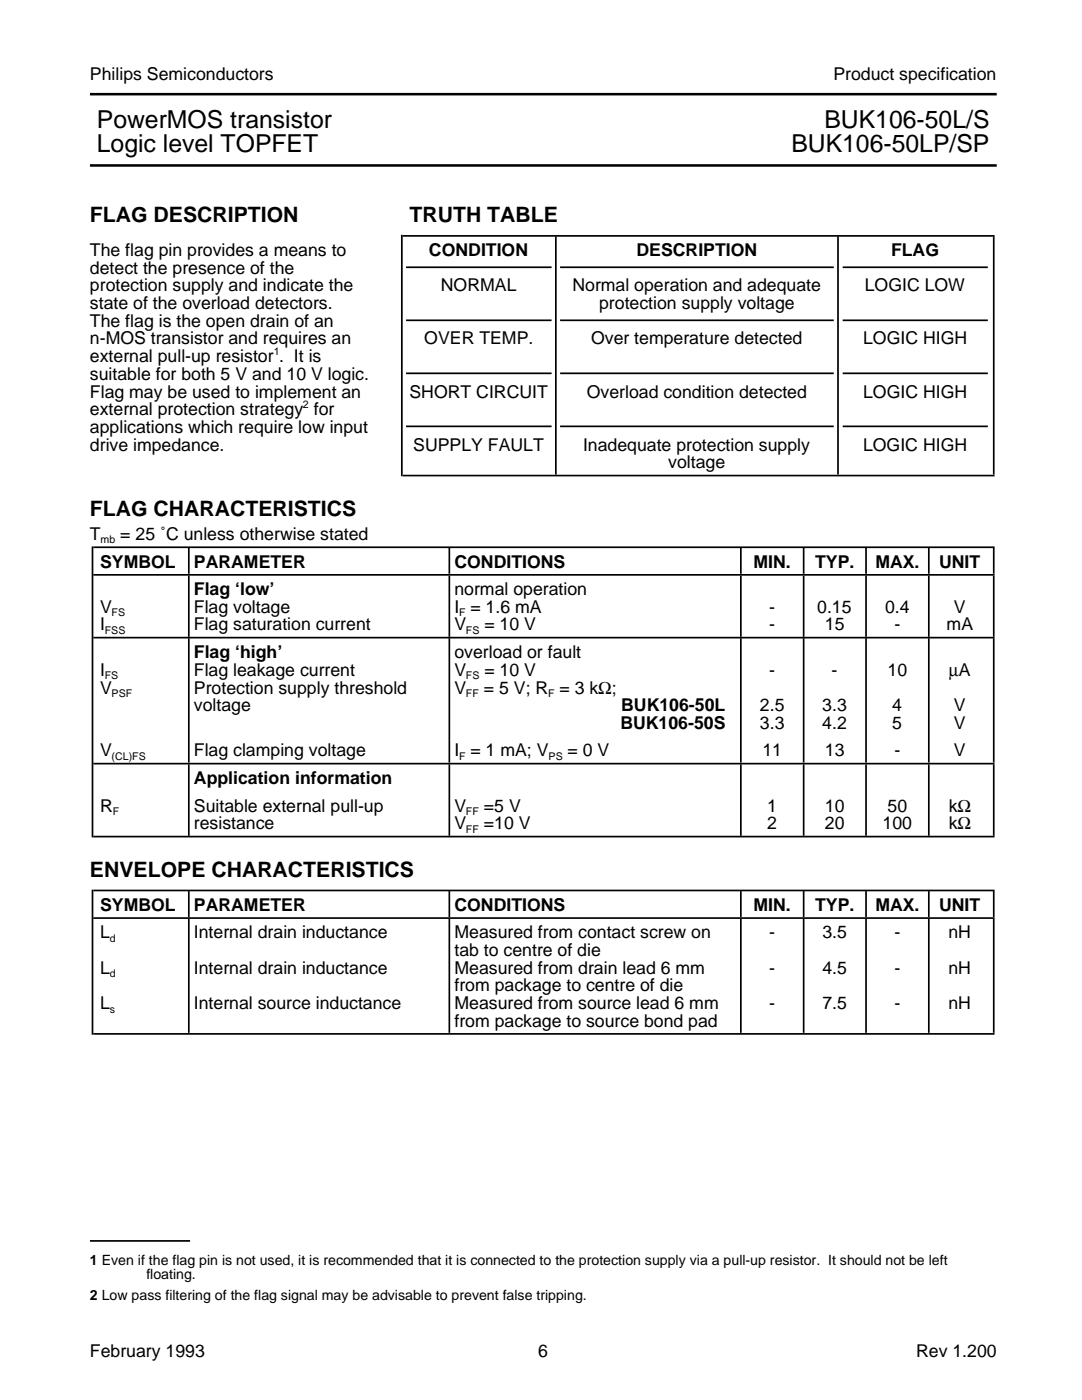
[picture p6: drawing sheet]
<svg xmlns="http://www.w3.org/2000/svg" width="216mm" height="279mm" viewBox="0 0 216 279" stroke-linecap="round" stroke-linejoin="round" font-family="sans-serif">
<defs><g id="words">
<g font-size="4.9">
<text x="19.3" y="25.5">PowerMOS transistor</text>
<text x="164.5" y="25.5">BUK106-50L/S</text>
<text x="19.3" y="30.4">Logic level TOPFET</text>
<text x="157.9" y="30.4">BUK106-50LP/SP</text>
</g>
<g font-size="4.2">
<text x="17.9" y="44.4">FLAG DESCRIPTION</text>
<text x="81.7" y="44.4">TRUTH TABLE</text>
<text x="17.9" y="103">FLAG CHARACTERISTICS</text>
<text x="17.9" y="175">ENVELOPE CHARACTERISTICS</text>
</g>
<g font-size="3.5">
<text x="17.9" y="16">Philips Semiconductors</text>
<text x="166.3" y="16">Product specification</text>
<text x="17.9" y="51.1">The flag pin provides a means to</text>
<text x="85.6" y="51.1">CONDITION</text>
<text x="127" y="51.1">DESCRIPTION</text>
<text x="177.8" y="51.1">FLAG</text>
<text x="17.9" y="54.7">detect the presence of the</text>
<text x="17.9" y="58.2">protection supply and indicate the</text>
<text x="88" y="58.2">NORMAL</text>
<text x="114.2" y="58.2">Normal operation and adequate</text>
<text x="172.6" y="58.2">LOGIC LOW</text>
<text x="17.9" y="61.7">state of the overload detectors.</text>
<text x="17.9" y="65.3">The flag is the open drain of an</text>
<text x="119.6" y="61.7">protection supply voltage</text>
<text x="17.9" y="68.7">n-MOS transistor and requires an</text>
<text x="84.7" y="68.7">OVER TEMP.</text>
<text x="117.9" y="68.7">Over temperature detected</text>
<text x="172.2" y="68.7">LOGIC HIGH</text>
<text x="17.9" y="75.9">suitable for both 5 V and 10 V logic.</text>
<text x="17.9" y="72.3">external pull-up resistor . It is</text>
<text x="17.9" y="79.3">Flag may be used to implement an</text>
<text x="17.9" y="82.9">external protection strategy for</text>
<text x="81.7" y="79.3">SHORT CIRCUIT</text>
<text x="117.1" y="79.3">Overload condition detected</text>
<text x="172.2" y="79.3">LOGIC HIGH</text>
<text x="17.9" y="86.4">applications which require low input</text>
<text x="17.9" y="89.9">drive impedance.</text>
<text x="82.5" y="89.9">SUPPLY FAULT</text>
<text x="116.3" y="89.9">Inadequate protection supply</text>
<text x="172.2" y="89.9">LOGIC HIGH</text>
<text x="133.4" y="93.5">voltage</text>
<text x="17.9" y="107.8">T</text>
<text x="24" y="107.8">= 25 ˚C unless otherwise stated</text>
<text x="20" y="113.3">SYMBOL</text>
<text x="38.7" y="113.3">PARAMETER</text>
<text x="90.7" y="113.3">CONDITIONS</text>
<text x="150.4" y="113.3">MIN.</text>
<text x="162.6" y="113.3">TYP.</text>
<text x="174.7" y="113.3">MAX.</text>
<text x="187.4" y="113.3">UNIT</text>
<text x="38.7" y="118.8">Flag ‘low’</text>
<text x="90.7" y="118.8">normal operation</text>
<text x="20" y="122.3">V</text>
<text x="20" y="125.8">I</text>
<text x="38.7" y="122.3">Flag voltage</text>
<text x="38.7" y="125.8">Flag saturation current</text>
<text x="90.7" y="122.3">I = 1.6 mA</text>
<text x="90.7" y="125.8">V</text>
<text x="96.7" y="125.8">= 10 V</text>
<text x="153.5" y="122.3">-</text>
<text x="153.5" y="125.8">-</text>
<text x="163.1" y="122.3">0.15</text>
<text x="164.6" y="125.8">15</text>
<text x="176.6" y="122.3">0.4</text>
<text x="178.5" y="125.8">-</text>
<text x="188.9" y="125.8">mA</text>
<text x="190.3" y="122.3">V</text>
<text x="38.7" y="131.3">Flag ‘high’</text>
<text x="90.7" y="131.3">overload or fault</text>
<text x="20" y="134.9">I</text>
<text x="38.7" y="134.9">Flag leakage current</text>
<text x="90.7" y="134.9">V</text>
<text x="96.7" y="134.9">= 10 V</text>
<text x="153.5" y="134.9">-</text>
<text x="165.9" y="134.9">-</text>
<text x="177.1" y="134.9">10</text>
<text x="189.3" y="134.9">µA</text>
<text x="20" y="138.4">V</text>
<text x="38.7" y="141.9">voltage</text>
<text x="38.7" y="138.4">Protection supply threshold</text>
<text x="90.7" y="138.4">V</text>
<text x="96.6" y="138.4">= 5 V; R = 3 kΩ;</text>
<text x="124" y="141.9">BUK106-50L</text>
<text x="151.6" y="141.9">2.5</text>
<text x="164.1" y="141.9">3.3</text>
<text x="178.1" y="141.9">4</text>
<text x="190.3" y="141.9">V</text>
<text x="123.8" y="145.5">BUK106-50S</text>
<text x="151.6" y="145.5">3.3</text>
<text x="164.1" y="145.5">4.2</text>
<text x="178.1" y="145.5">5</text>
<text x="190.3" y="145.5">V</text>
<text x="20" y="151">V</text>
<text x="38.7" y="151">Flag clamping voltage</text>
<text x="90.7" y="151">I = 1 mA; V</text>
<text x="113.2" y="151">= 0 V</text>
<text x="152.1" y="151">11</text>
<text x="164.6" y="151">13</text>
<text x="178.5" y="151">-</text>
<text x="190.3" y="151">V</text>
<text x="20" y="162">R</text>
<text x="38.7" y="156.5">Application information</text>
<text x="38.7" y="162">Suitable external pull-up</text>
<text x="90.7" y="162">V</text>
<text x="96.6" y="162">=5 V</text>
<text x="153.1" y="162">1</text>
<text x="164.6" y="162">10</text>
<text x="177.1" y="162">50</text>
<text x="189.3" y="162">kΩ</text>
<text x="38.7" y="165.4">resistance</text>
<text x="90.7" y="165.4">V</text>
<text x="96.6" y="165.4">=10 V</text>
<text x="153.1" y="165.4">2</text>
<text x="164.6" y="165.4">20</text>
<text x="176.1" y="165.4">100</text>
<text x="189.3" y="165.4">kΩ</text>
<text x="20" y="181.8">SYMBOL</text>
<text x="38.7" y="181.8">PARAMETER</text>
<text x="90.7" y="181.8">CONDITIONS</text>
<text x="150.4" y="181.8">MIN.</text>
<text x="162.6" y="181.8">TYP.</text>
<text x="174.7" y="181.8">MAX.</text>
<text x="187.4" y="181.8">UNIT</text>
<text x="20" y="187.3">L</text>
<text x="38.7" y="187.3">Internal drain inductance</text>
<text x="90.7" y="190.8">tab to centre of die</text>
<text x="90.7" y="187.3">Measured from contact screw on</text>
<text x="153.5" y="187.3">-</text>
<text x="164.1" y="187.3">3.5</text>
<text x="178.5" y="187.3">-</text>
<text x="189.2" y="187.3">nH</text>
<text x="20" y="194.3">L</text>
<text x="38.7" y="194.3">Internal drain inductance</text>
<text x="90.7" y="197.9">from package to centre of die</text>
<text x="90.7" y="194.3">Measured from drain lead 6 mm</text>
<text x="153.5" y="194.3">-</text>
<text x="164.1" y="194.3">4.5</text>
<text x="178.5" y="194.3">-</text>
<text x="189.2" y="194.3">nH</text>
<text x="20" y="201.3">L</text>
<text x="38.7" y="201.3">Internal source inductance</text>
<text x="90.7" y="201.3">Measured from source lead 6 mm</text>
<text x="153.5" y="201.3">-</text>
<text x="164.1" y="201.3">7.5</text>
<text x="178.5" y="201.3">-</text>
<text x="189.2" y="201.3">nH</text>
<text x="90.7" y="204.9">from package to source bond pad</text>
<text x="17.9" y="270.8">February 1993</text>
<text x="107.4" y="270.8">6</text>
<text x="182.8" y="270.8">Rev 1.200</text>
</g>
<g font-size="2.8">
<text x="17.9" y="252.4">1 Even if the flag pin is not used, it is recommended that it is connected to the protection supply via a pull-up resistor. It should not be left</text>
<text x="29.2" y="255.2">floating.</text>
<text x="17.9" y="259.4">2 Low pass filtering of the flag signal may be advisable to prevent false tripping.</text>
</g>
<g font-size="2.1">
<text x="54.6" y="70.8">1</text>
<text x="60.5" y="81.4">2</text>
<text x="20.1" y="108.5">mb</text>
<text x="22.3" y="123">FS</text>
<text x="91.6" y="123">F</text>
<text x="20.9" y="126.6">FSS</text>
<text x="93" y="126.6">FS</text>
<text x="20.9" y="135.6">FS</text>
<text x="93" y="135.6">FS</text>
<text x="22.3" y="139.1">PSF</text>
<text x="93" y="139.1">FF</text>
<text x="109.4" y="139.1">F</text>
<text x="22.3" y="151.6">(CL)FS</text>
<text x="91.6" y="151.6">F</text>
<text x="109.5" y="151.6">PS</text>
<text x="22.5" y="162.6">F</text>
<text x="93" y="162.6">FF</text>
<text x="93" y="166.2">FF</text>
<text x="21.9" y="188">d</text>
<text x="21.9" y="195">d</text>
<text x="21.9" y="202.1">s</text>
</g>
</g></defs>
<g fill="none" stroke="#000" stroke-width=".34">
<path d="M80.3 47.1h118.2M81 53.3h29.1M111.8 53.3h54.6M168.1 53.3h29M81 74.5h29.1M81 63.9h29.1M111.8 74.5h54.6M111.8 63.9h54.6M168.1 74.5h29M168.1 63.9h29M80.3 94.9h118.2M81 85.1h29.1"/>
<path d="M111.8 85.1h54.6M168.1 85.1h29M18.6 114.7h179.9M18.6 109.2h179.9M18.6 127.3h179.9M18.6 152.4h179.9M18.6 177.7h179.9M18.6 167h179.9M18.6 183.2h179.9M18.6 206.3h179.9M17.9 247.6h20"/>
</g>
<path d="M37.5 194.7h.3M89.5 194.7h.3M147.7 194.7h.3M160.2 194.7h.3M172.6 194.7h.4M185.2 194.7h.3M198.1 194.7h.4" fill="none" stroke="#000" stroke-width="22.8" stroke-linecap="butt"/>
<g fill="none" stroke="#000" stroke-width="5.2" stroke-linecap="butt">
<path d="M37.5 111.9h.3M89.5 111.9h.3M147.7 111.9h.3M160.2 111.9h.3M172.6 111.9h.4M185.2 111.9h.3M198.1 111.9h.4M37.5 180.4h.3M89.5 180.4h.3M147.7 180.4h.3M160.2 180.4h.3M172.6 180.4h.4"/>
<path d="M185.2 180.4h.3M198.1 180.4h.4"/>
</g>
<path d="M18.3 192h.3" fill="none" stroke="#000" stroke-width="29" stroke-linecap="butt"/>
<path d="M37.5 159.7h.3M89.5 159.7h.3M147.7 159.7h.3M160.2 159.7h.3M172.6 159.7h.4M185.2 159.7h.3M198.1 159.7h.4" fill="none" stroke="#000" stroke-width="14.2" stroke-linecap="butt"/>
<path d="M37.5 139.8h.3M89.5 139.8h.3M147.7 139.8h.3M160.2 139.8h.3M172.6 139.8h.4M185.2 139.8h.3M198.1 139.8h.4" fill="none" stroke="#000" stroke-width="24.8" stroke-linecap="butt"/>
<path d="M37.5 121h.3M89.5 121h.3M147.7 121h.3M160.2 121h.3M172.6 121h.4M185.2 121h.3M198.1 121h.4" fill="none" stroke="#000" stroke-width="12.2" stroke-linecap="butt"/>
<path d="M18.3 138.1h.3" fill="none" stroke="#000" stroke-width="58.1" stroke-linecap="butt"/>
<path d="M110.7 71h.4M167 71h.4M198.1 71h.4" fill="none" stroke="#000" stroke-width="47.5" stroke-linecap="butt"/>
<path d="M80 71h.3" fill="none" stroke="#000" stroke-width="48.2" stroke-linecap="butt"/>
<path d="M17.9 18.8h181M17.9 33h181" fill="none" stroke="#000" stroke-width=".51"/>
<use href="#words"/>
</svg>
